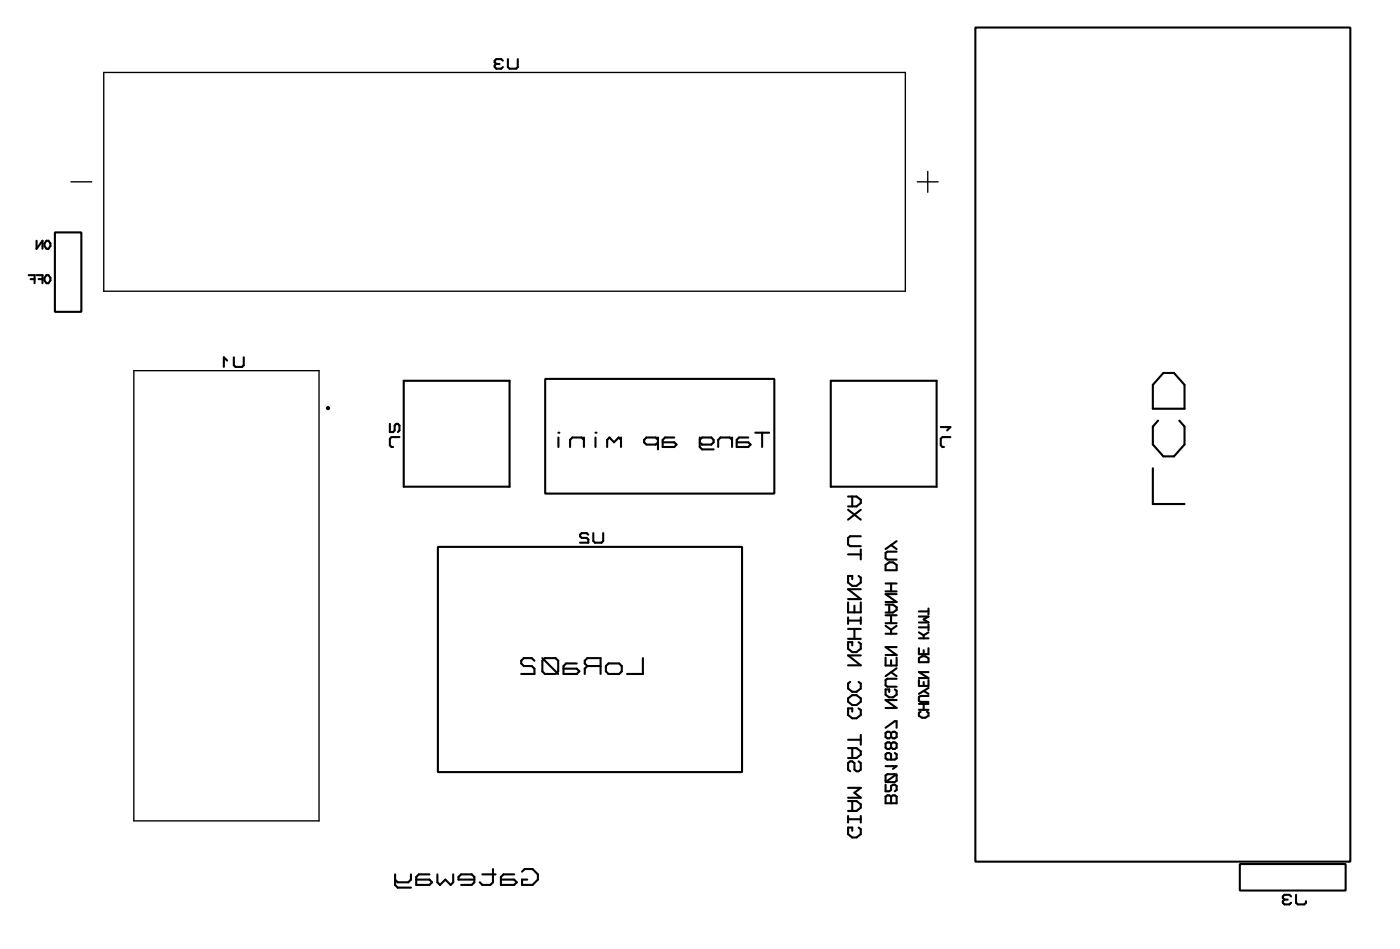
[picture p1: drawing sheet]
<svg xmlns="http://www.w3.org/2000/svg" width="134mm" height="91mm" viewBox="0 0 134 91" stroke-linecap="round" stroke-linejoin="round" font-family="sans-serif">
<g fill="none" stroke="#000" stroke-width=".2">
<path d="M47.6 6.1l-.1 .2v.1l.1 .2h.5l.2-.2M47.6 6.1h.4M48.3 5.8l-.2-.1h-.5l-.1 .1v.2l.1 .1M48.8 5.7v.7l.1 .2h.6l.2-.2v-.7M93.6 2.6h36v80h-36zM2.7 26.4h.6v.8M2.9 26.8h.4M3.5 23.1v.8l.6-.8v.8M3.5 26.4h.6v.8M3.7 26.8h.4M4.5 23.1h.1l.2 .2v.3l-.2 .3h-.1l-.2-.3v-.3zM4.5 26.4h.1l.2 .2v.3l-.2 .3h-.1l-.2-.3v-.3z"/>
<path d="M5.3 22.3h2.5v7.6h-2.5zM21.8 34.6l-.3-.3v.9M22.4 34.3v.7l.2 .2h.6l.2-.2v-.7M38.8 36.5h10.1v10.2h-10.1zM52.3 36.3h22v11h-22zM79.8 36.5h10.1v10.2h-10.1zM111.7 35.8h1l1 1.1v2.3h-3v-2.3zM37.4 40.6v.8h.3l.2-.1v-.5l.1-.2h.2l.1 .2v.5l-.1 .1M38.3 41.9h-.7l-.2 .2v.6l.2 .2h.1M42 52.4h29.2v21.6h-29.2zM53.6 41.5h.1M53.6 42v.9"/>
<path d="M56.1 42.2l-.3-.2h-.9l-.2 .2v.7M56.1 42v.9M56.5 51.3l-.2-.2h-.5l-.1 .2v.1l.1 .2h.5l.2 .1v.3h-.8M57 51.1v.8l.1 .1h.6l.2-.1v-.8M57.2 41.5h.1M57.2 42v.9M59.6 42v.9M59.6 42.2l-.2-.2-.5 .4-.4-.4-.2 .2v.7M63.2 42.2l-.3-.2h-.8l-.3 .2v.2l.3 .2h.8l.3-.2M63.2 42v1.1M64.7 42h-.9l-.2 .2v.7h1.1l.2-.3-.2-.2h-1.1M67.2 42.2l.2-.2h.9l.2 .2v.2l-.2 .2h-.9l-.2-.2"/>
<path d="M67.2 42v.9l.2 .2h1.1M70.3 42.2l-.2-.2h-.9l-.3 .2v.7M70.3 42v.9M71.8 42h-.9l-.2 .2v.7h1.1l.3-.3-.3-.2h-1.1M72.5 41.5h1.3M73.2 41.5v1.4M81.4 57.8v.9h1.2v-.9M81.4 59.2v.6M81.4 47.6h.8l.4 .3v.3l-.4 .4h-.8M81.4 59.5h1.2M81.4 53.2h1.2M81.4 48.9l1.2 .9"/>
<path d="M81.8 47.6v1M82 58.1v.6M82.4 55.2l.2 .2v.5l-.4 .3h-.4l-.4-.3v-.7h.4v.3M82.6 51.4h-1l-.2 .2v.6l.2 .2h1M82.6 52.7v.9M82.6 59.2v.6M82.6 56.5h-1.2l1.2 1h-1.2M82.6 48.9l-1.2 .9M85 54.2l.4-.3h.3l.4 .3v.5h-1.1zM85 58h.7l.4 .2v.3l-.4 .2h-.7M85 59.8h1.1M85 59h1.1"/>
<path d="M85 56.7h1.1M85 56h1.1M85.4 58v.7M85.5 56v.7M85.5 59v.8M85.5 52.3l.6 .4M86.1 52.9h-.9l-.2 .1v.5l.2 .2h.9M86.1 57h-1.1l1.1 .7h-1.1M86.1 51.9l-1.1 .8M88.2 59.1h.9l-.4 .3 .4 .3h-.9M88.2 58.6h.9M89.1 58.4v.5"/>
<path d="M89.1 59.9v.6M90.3 41h.9l-.3 .3M91.2 41.9h-.7l-.2 .2v.6l.2 .2h.1M110.7 44.9v3.4h3M111.2 40.3l-.5 .6v1.7l1 1.2h1l1-1.2v-1.7l-.5-.6M51.3 63.4l-.3-.3h-.7l-.3 .3v.2l.3 .3h.7l.3 .2v.5h-1.3M52.1 63.4l.2-.3h1l.3 .3v1l-.3 .2h-1l-.2-.2zM52.1 63.1l1.5 1.5M55.4 63.6h-1.1l-.2 .3v.7h1.3l.2-.2-.2-.3h-1.3M56.4 63.9l-.3-.3v-.2l.3-.3h1.3v1.5M56.4 63.9l-.3 .2v.5M56.4 63.9h1.3"/>
<path d="M58.2 63.9l.2-.3h1l.3 .3v.5l-.3 .2h-1l-.2-.2zM61.7 63.1v1.5h-1.5M81.4 67l.4-.3h.4l.4 .3v.3l-.4 .3h-.4l-.4-.3zM81.4 78.3v.6M81.4 71.7h.8l.4 .4v.3l-.4 .3h-.8M81.4 76.8h.8l.4 .3v.4l-.4 .3h-.8M81.4 78.6h1.2M81.4 75.6h1.2l-.6 .4 .6 .5h-1.2M81.4 70.9h1.2M81.4 61.3h1.2M81.4 60.3h1.2M81.6 65.4l-.2 .2v.4l.4 .3h.4l.4-.3v-.4l-.2-.2"/>
<path d="M81.8 71.7v1M81.8 76.8v1M82 60.3v1M82.4 61.6l.2 .1v.5l-.4 .3h-.4l-.4-.3v-.6h.4v.3M82.4 67.9l.2 .2v.5l-.4 .3h-.4l-.4-.3v-.7h.4v.3M82.4 79.4l.2 .1v.5l-.4 .3h-.4l-.4-.3v-.6h.4v.3M82.4 73l.2 .2v.6l-.2 .2h-.2l-.2-.2v-.6l-.2-.2h-.2l-.2 .2v.6l.2 .2M82.6 70.5v.9M82.6 78.3v.6M82.6 62.9h-1.2l1.2 .9h-1.2M85 76.4l.2-.1 .3 .1 .4-.1 .2 .1v.6h-1.1zM85 63.1v.7h1.1v-.7"/>
<path d="M85 69.8l.9-.6h.2v.6M85 74.4l.2-.2h.7l.2 .2v.5l-.2 .1h-.7l-.2-.1zM85 75.3v.6h.4l.1-.1v-.4l.2-.1 .4 .1v.4l-.2 .1M85 73.5h1.1l-.4 .2M85 60.8h1.1M85 60l.5 .4M85.5 70.3l.2-.1 .4 .1v.4l-.2 .1-.4-.1M85.5 71.3l.2-.1 .4 .1v.4l-.2 .1-.4-.1M85.5 70.3l-.1-.1-.4 .1v.4l.2 .1 .3-.1M85.5 71.3l-.1-.1-.4 .1v.4l.2 .1 .3-.1M85.5 60.4v.4M85.5 63.3v.5"/>
<path d="M85.5 70.3v.4M85.5 71.3v.4M85.5 76.4v.6M85.5 64.5l.6 .3M85.9 66.1l.2 .1v.4l-.4 .3h-.3l-.4-.3v-.5h.4v.3M85.9 72.2l.2 .1v.4l-.2 .1h-.7l-.2-.1v-.4l.2-.1 .3 .1v.5M86.1 65.1h-.9l-.2 .1v.5l.2 .2h.9M86.1 74.2l-1.1 .8M86.1 67.1h-1.1l1.1 .8h-1.1M86.1 64.1l-1.1 .7M86.1 62.1h-1.1l1.1 .7h-1.1M86.1 60l-.6 .4"/>
<path d="M88.2 62.2v.5h.9v-.5M88.2 63.1l.3-.2h.3l.3 .2v.4h-.9zM88.2 65.2v.6h.9v-.6M88.2 68.1h.9M88.2 67.5h.9M88.2 61.2h.9M88.2 60.6l.5 .3M88.2 60.2h.9M88.4 68.3l-.2 .1v.2l.3 .2h.3l.3-.2v-.2l-.1-.1M88.7 60.9v.3M88.7 62.4v.3M88.7 65.4v.4"/>
<path d="M88.7 67.5v.6M88.7 66.3l.4 .2M89.1 66.7h-.7l-.2 .1v.4l.2 .1h.7M89.1 66l-.9 .5M89.1 64.5h-.9l.9 .5h-.9M89.1 60.6l-.4 .3M37.9 83.9v1l.3 .2h1.2M39.4 83.9v.5l-.2 .2h-1l-.3-.2M41.2 83.9h-1l-.2 .2v.8h1.2l.3-.3-.3-.2h-1.2M42 83.9v.7l.2 .3 .5-.5 .6 .5 .2-.3v-.7M45.5 84.4h-1.5v-.3l.3-.2h1l.2 .2v.5l-.2 .3h-1M46.3 83.9h1.3"/>
<path d="M47.3 83.3v1.3l-.2 .3h-.8l-.2-.3M49.4 83.9h-1.1l-.2 .2v.8h1.3l.2-.3-.2-.2h-1.3M50.1 83.6l.3-.3h.7l.5 .6v.5l-.5 .5h-1v-.5h.5M119 82.9h10.2v2.5h-10.2zM123.3 86.3l-.1 .1v.2l.1 .1h.5l.1-.1M123.3 86.3h.3M123.9 86l-.1-.2h-.5l-.1 .2v.1l.1 .2M124.4 85.8v.8l.2 .1h.6l.2-.1v-.2"/>
<circle cx="31.5" cy="39.1" r=".1"/>
</g>
<path d="M6.8 17.4h2M10 6.9h76.9v21h-76.9zM88.1 17.4h2M89.1 16.4v2M12.8 35.5h17.8v43.2h-17.8z" fill="none" stroke="#000" stroke-width=".13"/>
</svg>
